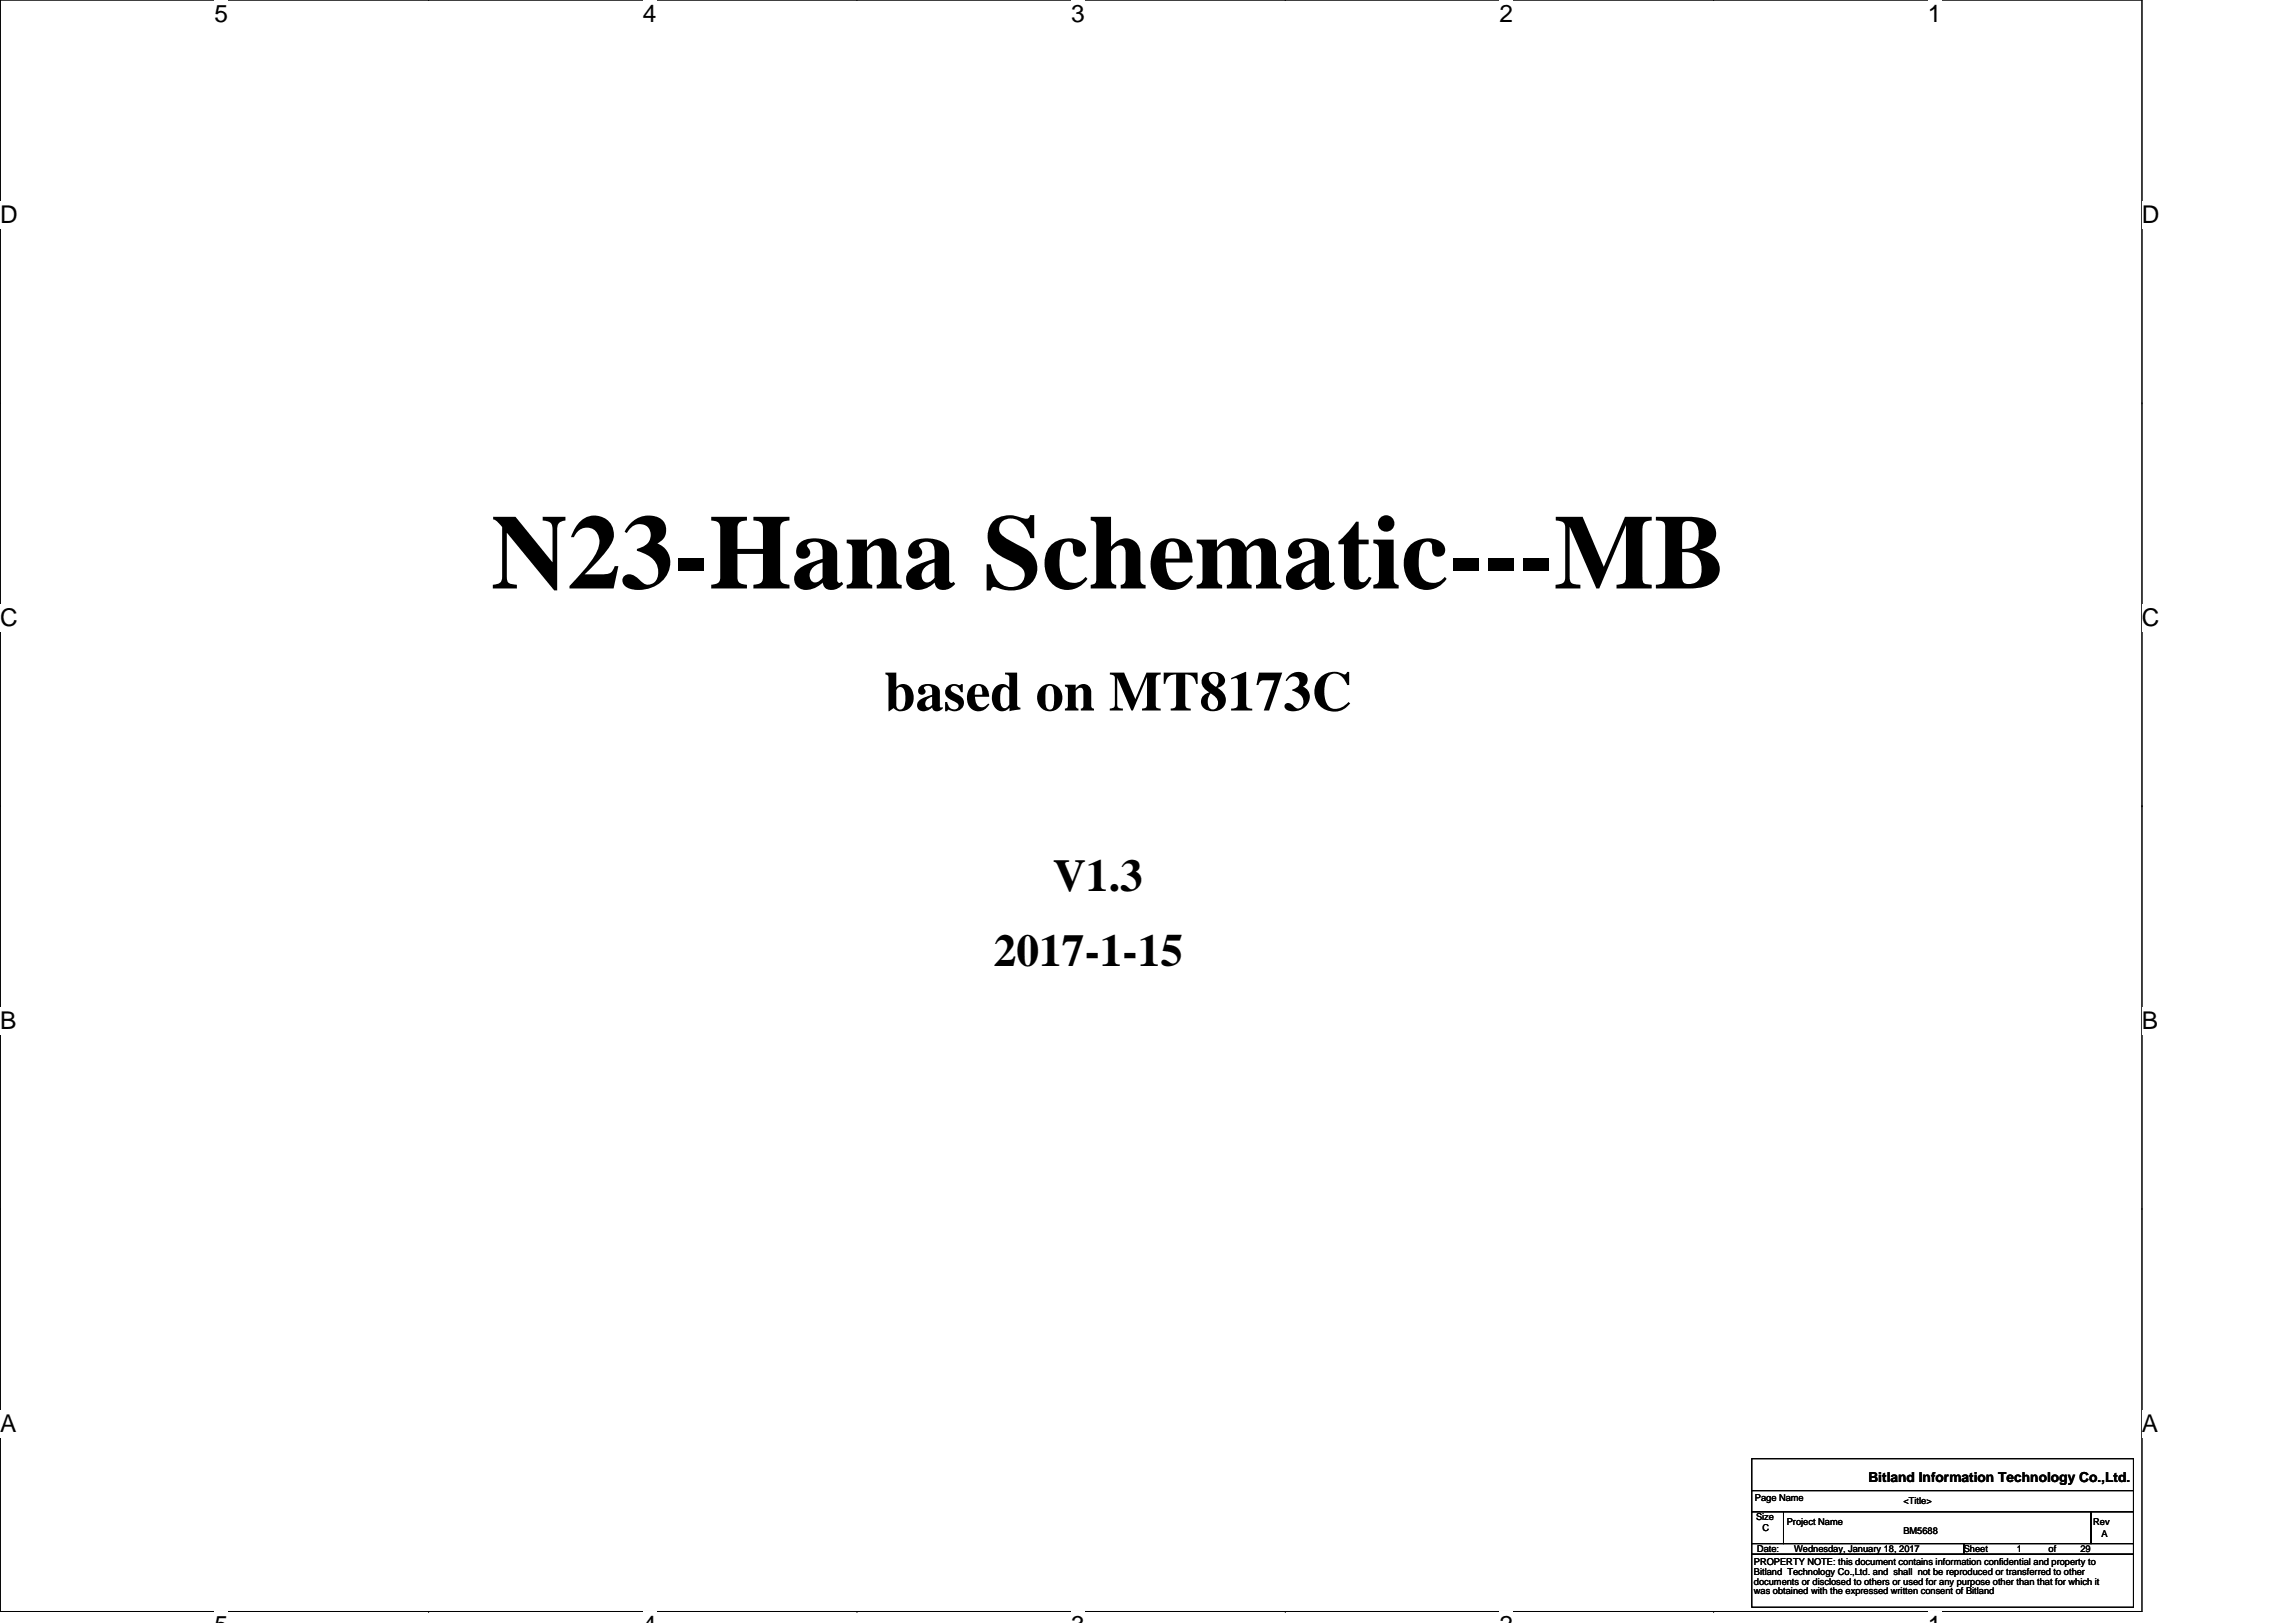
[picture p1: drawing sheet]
<svg xmlns="http://www.w3.org/2000/svg" width="297mm" height="210mm" viewBox="0 0 297 210" stroke-linecap="round" stroke-linejoin="round" font-family="sans-serif">
<defs><g id="words">
<text font-size="13.7" x="63.5" y="76.1">N23-Hana Schematic---MB</text>
<text font-size="7.3" x="114.4" y="91.9">based on MT8173C</text>
<g font-size="5.9">
<text x="136.2" y="115.3">V1.3</text>
<text x="128.6" y="125">2017-1-15</text>
</g>
<g font-size="3.2">
<text x="27.7" y="2.8">5</text>
<text x="83.2" y="2.8">4</text>
<text x="138.6" y="2.8">3</text>
<text x="194" y="2.8">2</text>
<text x="249.4" y="2.8">1</text>
<text x="0" y="28.9">D</text>
<text x="277.1" y="28.9">D</text>
<text x="0" y="81">C</text>
<text x="277.1" y="81">C</text>
<text x="0" y="133.1">B</text>
<text x="277.1" y="133.1">B</text>
<text x="0" y="185.2">A</text>
<text x="277.1" y="185.2">A</text>
</g>
<text font-size="1.8" x="241.7" y="191.7">Bitland Information Technology Co.,Ltd.</text>
<g font-size="1.2">
<text x="227" y="194.2">Page Name</text>
<text x="227.2" y="196.7">Size</text>
<text x="231.2" y="197.3">Project Name</text>
<text x="246.2" y="194.6">&lt;Title&gt;</text>
<text x="270.8" y="197.3">Rev</text>
<text x="226.9" y="202.5">PROPERTY NOTE: this document contains information confidential and property to</text>
<text x="226.9" y="203.7">Bitland Technology Co.,Ltd. and shall not be reproduced or transferred to other</text>
<text x="227.3" y="200.8">Date:</text>
<text x="228" y="198.1">C</text>
<text x="232.1" y="200.8">Wednesday, January 18, 2017</text>
<text x="246.2" y="198.5">BM5688</text>
<text x="254.1" y="200.8">Sheet</text>
<text x="260.9" y="200.8">1</text>
<text x="265" y="200.8">of</text>
<text x="269.2" y="200.8">29</text>
<text x="271.9" y="198.9">A</text>
<text x="226.9" y="205">documents or disclosed to others or used for any purpose other than that for which it</text>
<text x="226.9" y="206.3">was obtained with the expressed written consent of Bitland</text>
</g>
</g></defs>
<path d="M0 0h277.1v208.5h-277.1z" fill="none" stroke="#000" stroke-width=".13"/>
<g fill="#fff">
<path d="M27.7 0h1.8v3.5h-1.8z"/>
<path d="M27.7 208.5h1.8v1.4h-1.8z"/>
</g>
<path d="M55.5 0h.1M55.5 208.5h.1" fill="none" stroke="#000" stroke-width=".13"/>
<g fill="#fff">
<path d="M83.2 0h1.7v3.5h-1.7z"/>
<path d="M83.2 208.5h1.7v1.4h-1.7z"/>
</g>
<path d="M110.9 0h.1M110.9 208.5h.1" fill="none" stroke="#000" stroke-width=".13"/>
<g fill="#fff">
<path d="M138.6 0h1.7v3.5h-1.7z"/>
<path d="M138.6 208.5h1.7v1.4h-1.7z"/>
</g>
<path d="M166.3 0h.1M166.3 208.5h.1" fill="none" stroke="#000" stroke-width=".13"/>
<g fill="#fff">
<path d="M194 0h1.7v3.5h-1.7z"/>
<path d="M194 208.5h1.7v1.4h-1.7z"/>
</g>
<path d="M221.7 0h.1M221.7 208.5h.1" fill="none" stroke="#000" stroke-width=".13"/>
<g fill="#fff">
<path d="M249.4 0h1.8v3.5h-1.8z"/>
<path d="M249.4 208.5h1.8v1.4h-1.8z"/>
<path d="M0 26.1h2.3v3.5h-2.3z"/>
<path d="M277.1 26.1h2.3v3.5h-2.3z"/>
<path d="M0 78.2h2.3v3.5h-2.3z"/>
<path d="M277.1 78.2h2.3v3.5h-2.3z"/>
</g>
<path d="M0 52.1h.1M277.1 52.1h.1" fill="none" stroke="#000" stroke-width=".13"/>
<g fill="#fff">
<path d="M0 130.3h2.1v3.5h-2.1z"/>
<path d="M277.1 130.3h2.1v3.5h-2.1z"/>
</g>
<path d="M0 104.2h.1M277.1 104.2h.1" fill="none" stroke="#000" stroke-width=".13"/>
<g fill="#fff">
<path d="M0 182.4h2.2v3.5h-2.2z"/>
<path d="M277.1 182.4h2.1v3.5h-2.1z"/>
</g>
<path d="M0 156.4h.1M277.1 156.4h.1M226.6 188.7h49.4v4.1h-49.4zM226.6 192.8h49.4v2.8h-49.4zM226.6 195.6h4.1v4.1h-4.1zM226.6 199.7h27.5v1.4h-27.5zM230.7 195.6h39.8v4.1h-39.8zM254.1 199.7h21.9v1.4h-21.9zM270.5 195.6h5.5v4.1h-5.5zM226.6 201.1h49.4v6.8h-49.4z" fill="none" stroke="#000" stroke-width=".13"/>
<use href="#words"/>
</svg>
